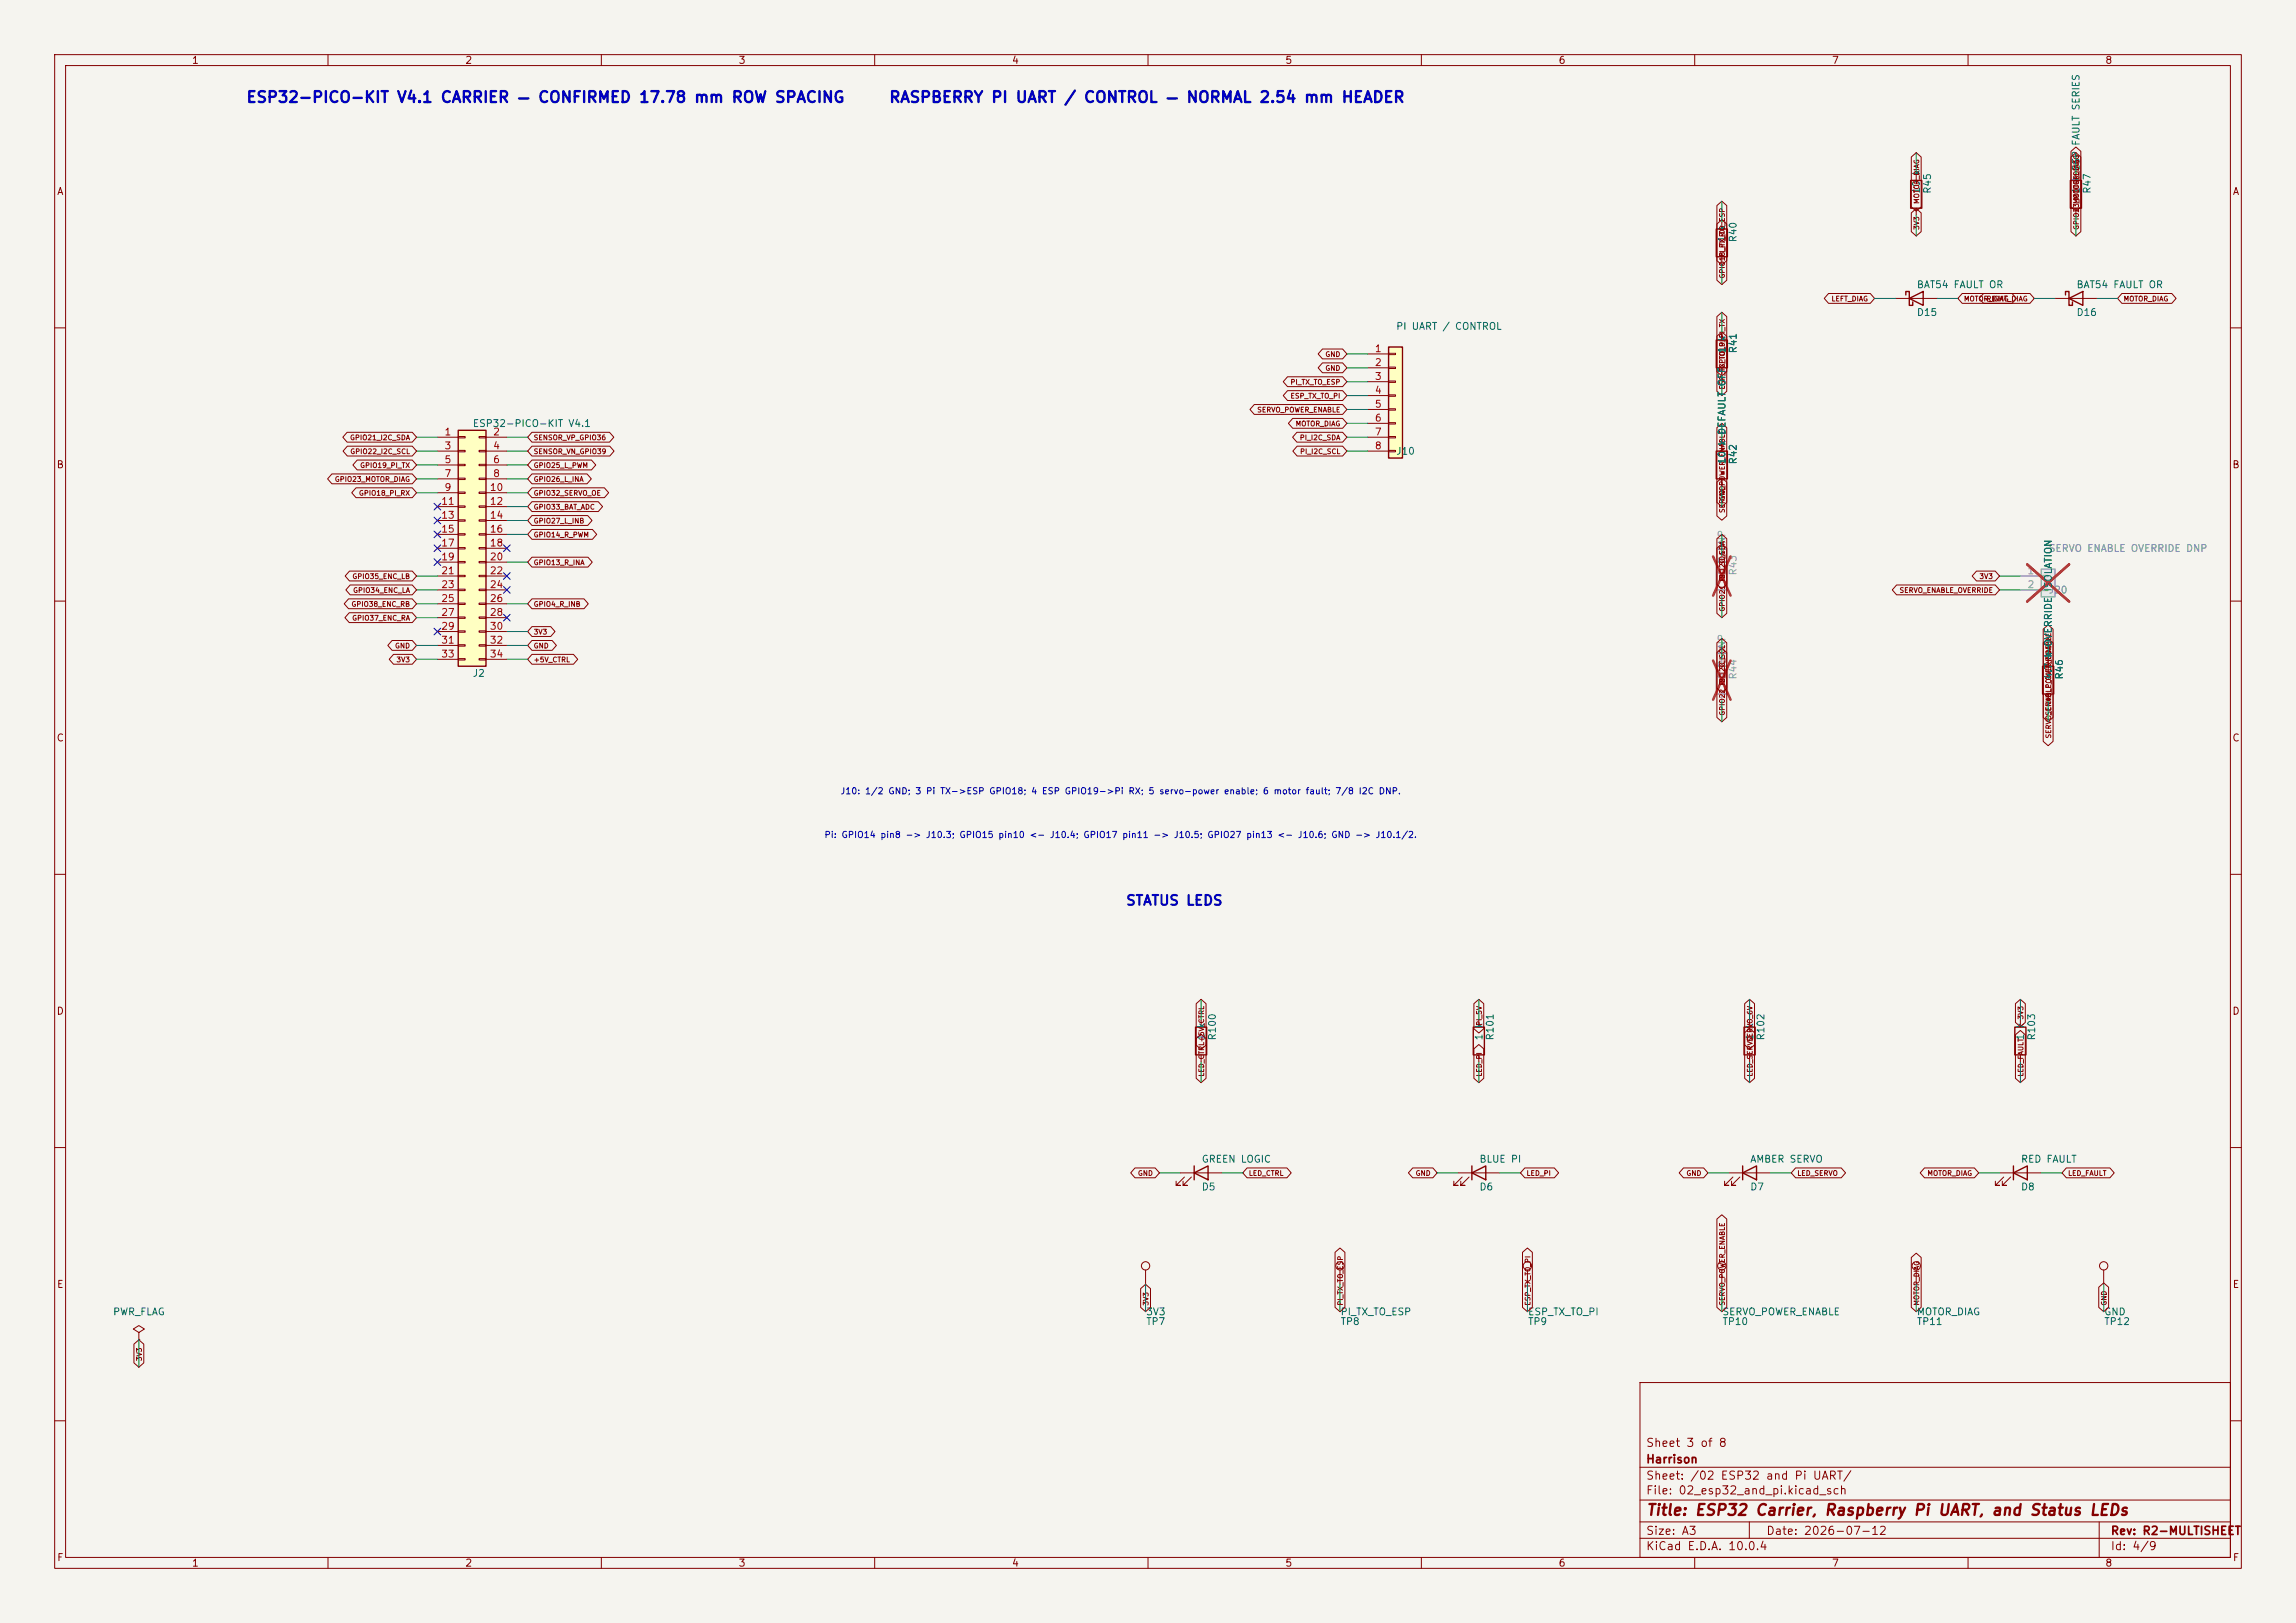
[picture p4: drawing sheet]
<svg xmlns="http://www.w3.org/2000/svg" width="420mm" height="297mm" viewBox="0 0 420 297" stroke-linecap="round" stroke-linejoin="round" font-family="sans-serif">
<defs><g id="words">
<g font-size="2" fill="#0000c2">
<text x="44.9" y="19.3">ESP32-PICO-KIT V4.1 CARRIER — CONFIRMED 17.78 mm ROW SPACING</text>
<text x="162.5" y="19.3">RASPBERRY PI UART / CONTROL — NORMAL 2.54 mm HEADER</text>
</g>
<text font-size="2" fill="#840000" x="301" y="277.8">Title: ESP32 Carrier, Raspberry Pi UART, and Status LEDs</text>
<text font-size="1.8" fill="#0000c2" x="205.9" y="166.1">STATUS LEDS</text>
<g font-size="1.5" fill="#840000">
<text x="301" y="268.1">Harrison</text>
<text x="301" y="265.1">Sheet 3 of 8</text>
<text x="301" y="273.8">File: 02_esp32_and_pi.kicad_sch</text>
<text x="301" y="271.1">Sheet: /02 ESP32 and Pi UART/</text>
<text x="301" y="281.2">Size: A3</text>
<text x="323" y="281.2">Date: 2026-07-12</text>
<text x="386" y="281.2">Rev: R2-MULTISHEET</text>
<text x="301" y="284">KiCad E.D.A. 10.0.4</text>
<text x="386" y="284">Id: 4/9</text>
</g>
<g font-size="1.3" fill="#840000">
<text x="35" y="12">1</text>
<text x="85" y="12">2</text>
<text x="135" y="12">3</text>
<text x="185" y="12">4</text>
<text x="235" y="12">5</text>
<text x="285" y="12">6</text>
<text x="335" y="12">7</text>
<text x="385" y="12">8</text>
<text x="10.3" y="36">A</text>
<text x="408.3" y="36">A</text>
<text x="10.3" y="86">B</text>
<text x="408.2" y="86">B</text>
<text x="10.3" y="136">C</text>
<text x="408.2" y="136">C</text>
<text x="10.3" y="186">D</text>
<text x="408.2" y="186">D</text>
<text x="10.3" y="236">E</text>
<text x="408.3" y="236">E</text>
<text x="10.3" y="286">F</text>
<text x="35" y="287">1</text>
<text x="85" y="287">2</text>
<text x="135" y="287">3</text>
<text x="185" y="287">4</text>
<text x="235" y="287">5</text>
<text x="285" y="287">6</text>
<text x="335" y="287">7</text>
<text x="385" y="287">8</text>
<text x="408.3" y="286">F</text>
</g>
<g font-size="1.3" fill="#006464">
<text x="351.5" y="35.6" transform="rotate(-90 351.5 35.6)">10</text>
<text x="351.5" y="32.2" transform="rotate(-90 351.5 32.2)">k</text>
<text x="353.5" y="35.6" transform="rotate(-90 353.5 35.6)">R45</text>
<text x="380.7" y="35.6" transform="rotate(-90 380.7 35.6)">1 k ESP FAULT SERIES</text>
<text x="382.7" y="35.6" transform="rotate(-90 382.7 35.6)">R47</text>
<text x="315.9" y="44.4" transform="rotate(-90 315.9 44.4)">1 k</text>
<text x="318" y="44.4" transform="rotate(-90 318 44.4)">R40</text>
<text x="350.5" y="53">BAT54 FAULT OR</text>
<text x="379.7" y="53">BAT54 FAULT OR</text>
<text x="350.5" y="58.1">D15</text>
<text x="379.7" y="58.1">D16</text>
<text x="255.3" y="60.7">PI UART / CONTROL</text>
<text x="315.9" y="64.8" transform="rotate(-90 315.9 64.8)">1 k</text>
<text x="318" y="64.8" transform="rotate(-90 318 64.8)">R41</text>
<text x="86.4" y="78.4">ESP32-PICO-KIT V4.1</text>
<text x="255.3" y="83.5">J10</text>
<text x="315.9" y="81.7" transform="rotate(-90 315.9 81.7)">k DEFAULT OFF</text>
<text x="315.9" y="85.1" transform="rotate(-90 315.9 85.1)">10</text>
<text x="318" y="85.1" transform="rotate(-90 318 85.1)">R42</text>
<text x="375.6" y="108.4" transform="rotate(-90 375.6 108.4)">ISOLATION</text>
<text x="86.4" y="124.2">J2</text>
<text x="375.6" y="124.5" transform="rotate(-90 375.6 124.5)">4.7 k OVERRIDE</text>
<text x="377.7" y="124.5" transform="rotate(-90 377.7 124.5)">R46</text>
<text x="220.7" y="190.5" transform="rotate(-90 220.7 190.5)">1 k</text>
<text x="222.7" y="190.5" transform="rotate(-90 222.7 190.5)">R100</text>
<text x="271.5" y="190.5" transform="rotate(-90 271.5 190.5)">1 k</text>
<text x="273.5" y="190.5" transform="rotate(-90 273.5 190.5)">R101</text>
<text x="321" y="190.5" transform="rotate(-90 321 190.5)">1 k</text>
<text x="323" y="190.5" transform="rotate(-90 323 190.5)">R102</text>
<text x="370.5" y="190.5" transform="rotate(-90 370.5 190.5)">1 k</text>
<text x="372.6" y="190.5" transform="rotate(-90 372.6 190.5)">R103</text>
<text x="219.7" y="213.1">GREEN LOGIC</text>
<text x="270.5" y="213.1">BLUE PI</text>
<text x="320" y="213.1">AMBER SERVO</text>
<text x="369.6" y="213.1">RED FAULT</text>
<text x="219.7" y="218.1">D5</text>
<text x="270.5" y="218.1">D6</text>
<text x="320" y="218.1">D7</text>
<text x="369.6" y="218.1">D8</text>
<text x="20.6" y="241">PWR_FLAG</text>
<text x="209.6" y="242.8">TP7</text>
<text x="209.6" y="241">3V3</text>
<text x="245.1" y="242.8">TP8</text>
<text x="245.1" y="241">PI_TX_TO_ESP</text>
<text x="279.4" y="242.8">TP9</text>
<text x="279.4" y="241">ESP_TX_TO_PI</text>
<text x="315" y="241">SERVO_POWER_ENABLE</text>
<text x="315" y="242.8">TP10</text>
<text x="350.5" y="242.8">TP11</text>
<text x="350.5" y="241">MOTOR_DIAG</text>
<text x="384.8" y="241">GND</text>
<text x="384.8" y="242.8">TP12</text>
</g>
<g font-size="1.3" fill="#a90000">
<text x="251.4" y="64.7">1</text>
<text x="251.4" y="67.3">2</text>
<text x="251.4" y="69.8">3</text>
<text x="251.4" y="72.4">4</text>
<text x="251.4" y="74.9">5</text>
<text x="251.4" y="77.4">6</text>
<text x="81.2" y="80">1</text>
<text x="81.2" y="82.5">3</text>
<text x="90.1" y="80">2</text>
<text x="90.1" y="82.5">4</text>
<text x="251.4" y="80">7</text>
<text x="251.4" y="82.5">8</text>
<text x="81.2" y="85.1">5</text>
<text x="81.2" y="87.6">7</text>
<text x="90.1" y="85.1">6</text>
<text x="90.1" y="87.6">8</text>
<text x="80.6" y="92.7">11</text>
<text x="80.6" y="95.2">13</text>
<text x="81.2" y="90.1">9</text>
<text x="89.5" y="90.1">10</text>
<text x="89.5" y="92.7">12</text>
<text x="89.5" y="95.2">14</text>
<text x="80.6" y="97.8">15</text>
<text x="80.6" y="100.3">17</text>
<text x="89.5" y="97.8">16</text>
<text x="89.5" y="100.3">18</text>
<text x="80.6" y="102.8">19</text>
<text x="80.6" y="105.4">21</text>
<text x="80.6" y="107.9">23</text>
<text x="89.5" y="102.8">20</text>
<text x="89.5" y="105.4">22</text>
<text x="89.5" y="107.9">24</text>
<text x="80.6" y="110.5">25</text>
<text x="80.6" y="113">27</text>
<text x="89.5" y="110.5">26</text>
<text x="89.5" y="113">28</text>
<text x="80.6" y="115.5">29</text>
<text x="80.6" y="118.1">31</text>
<text x="89.5" y="115.5">30</text>
<text x="89.5" y="118.1">32</text>
<text x="80.6" y="120.6">33</text>
<text x="89.5" y="120.6">34</text>
</g>
<g font-size="1.3" fill="#939391">
<text x="374.7" y="101.3">SERVO ENABLE OVERRIDE DNP</text>
<text x="315.9" y="105.4" transform="rotate(-90 315.9 105.4)">0 R DNP</text>
<text x="318" y="105.4" transform="rotate(-90 318 105.4)">R43</text>
<text x="374.7" y="108.9">J20</text>
<text x="315.9" y="124.5" transform="rotate(-90 315.9 124.5)">0 R DNP</text>
<text x="318" y="124.5" transform="rotate(-90 318 124.5)">R44</text>
</g>
<g font-size="1.3" fill="#a5a4a2">
<text x="370.8" y="105.4">1</text>
<text x="370.8" y="107.9">2</text>
</g>
<g font-size="1.2" fill="#0000c2">
<text x="153.6" y="145.6">J10: 1/2 GND; 3 Pi TX-&gt;ESP GPIO18; 4 ESP GPIO19-&gt;Pi RX; 5 servo-power enable; 6 motor fault; 7/8 I2C DNP.</text>
<text x="150.7" y="153.6">Pi: GPIO14 pin8 -&gt; J10.3; GPIO15 pin10 &lt;- J10.4; GPIO17 pin11 -&gt; J10.5; GPIO27 pin13 &lt;- J10.6; GND -&gt; J10.1/2.</text>
</g>
<g font-size=".9" fill="#840000">
<text x="351.3" y="37.4" transform="rotate(-90 351.3 37.4)">MOTOR_DIAG</text>
<text x="380.5" y="37.4" transform="rotate(-90 380.5 37.4)">MOTOR_DIAG</text>
<text x="315.7" y="47.2" transform="rotate(-90 315.7 47.2)">PI_TX_TO_ESP</text>
<text x="351.3" y="42.2" transform="rotate(-90 351.3 42.2)">3V3</text>
<text x="380.5" y="42.2" transform="rotate(-90 380.5 42.2)">GPIO23_MOTOR_DIAG</text>
<text x="315.7" y="51.1" transform="rotate(-90 315.7 51.1)">GPIO18_PI_RX</text>
<text x="334.9" y="55.4">LEFT_DIAG</text>
<text x="359.2" y="55.4">MOTOR_DIAG</text>
<text x="363.3" y="55.4">RIGHT_DIAG</text>
<text x="388.4" y="55.4">MOTOR_DIAG</text>
<text x="242.3" y="65.5">GND</text>
<text x="236" y="70.6">PI_TX_TO_ESP</text>
<text x="242.3" y="68.1">GND</text>
<text x="315.7" y="71.4" transform="rotate(-90 315.7 71.4)">ESP_TX_TO_PI</text>
<text x="315.7" y="67.6" transform="rotate(-90 315.7 67.6)">GPIO19_PI_TX</text>
<text x="229.9" y="75.7">SERVO_POWER_ENABLE</text>
<text x="236" y="73.1">ESP_TX_TO_PI</text>
<text x="63.9" y="80.8">GPIO21_I2C_SDA</text>
<text x="64" y="83.3">GPIO22_I2C_SCL</text>
<text x="97.5" y="80.8">SENSOR_VP_GPIO36</text>
<text x="97.5" y="83.3">SENSOR_VN_GPIO39</text>
<text x="236.9" y="78.2">MOTOR_DIAG</text>
<text x="237.7" y="80.8">PI_I2C_SDA</text>
<text x="237.7" y="83.3">PI_I2C_SCL</text>
<text x="61.2" y="88.4">GPIO23_MOTOR_DIAG</text>
<text x="65.8" y="85.8">GPIO19_PI_TX</text>
<text x="97.5" y="85.8">GPIO25_L_PWM</text>
<text x="97.5" y="88.4">GPIO26_L_INA</text>
<text x="65.6" y="90.9">GPIO18_PI_RX</text>
<text x="97.5" y="90.9">GPIO32_SERVO_OE</text>
<text x="97.5" y="93.5">GPIO33_BAT_ADC</text>
<text x="315.7" y="94" transform="rotate(-90 315.7 94)">SERVO_POWER_ENABLE</text>
<text x="315.7" y="91.7" transform="rotate(-90 315.7 91.7)">GND</text>
<text x="97.5" y="96">GPIO27_L_INB</text>
<text x="97.5" y="98.5">GPIO14_R_PWM</text>
<text x="64.4" y="106.2">GPIO35_ENC_LB</text>
<text x="97.5" y="103.6">GPIO13_R_INA</text>
<text x="315.7" y="106.5" transform="rotate(-90 315.7 106.5)">PI_I2C_SDA</text>
<text x="362" y="106.2">3V3</text>
<text x="64.2" y="111.2">GPIO38_ENC_RB</text>
<text x="64.3" y="113.8">GPIO37_ENC_RA</text>
<text x="64.5" y="108.7">GPIO34_ENC_LA</text>
<text x="97.5" y="111.2">GPIO4_R_INB</text>
<text x="315.7" y="112" transform="rotate(-90 315.7 112)">GPIO21_I2C_SDA</text>
<text x="347.4" y="108.7">SERVO_ENABLE_OVERRIDE</text>
<text x="72.2" y="118.9">GND</text>
<text x="97.5" y="116.3">3V3</text>
<text x="97.5" y="118.9">GND</text>
<text x="72.4" y="121.4">3V3</text>
<text x="97.5" y="121.4">+5V_CTRL</text>
<text x="315.7" y="125.5" transform="rotate(-90 315.7 125.5)">PI_I2C_SCL</text>
<text x="315.7" y="131.1" transform="rotate(-90 315.7 131.1)">GPIO22_I2C_SCL</text>
<text x="375.4" y="131.1" transform="rotate(-90 375.4 131.1)">SERVO_POWER_ENABLE</text>
<text x="375.4" y="135.2" transform="rotate(-90 375.4 135.2)">SERVO_ENABLE_OVERRIDE</text>
<text x="271.3" y="187.8" transform="rotate(-90 271.3 187.8)">PI_5V</text>
<text x="320.8" y="190.8" transform="rotate(-90 320.8 190.8)">SERVO_6V</text>
<text x="370.3" y="186.7" transform="rotate(-90 370.3 186.7)">3V3</text>
<text x="220.5" y="197.1" transform="rotate(-90 220.5 197.1)">LED_CTRL+5V_CTRL</text>
<text x="271.3" y="197.1" transform="rotate(-90 271.3 197.1)">LED_PI</text>
<text x="320.8" y="197.1" transform="rotate(-90 320.8 197.1)">LED_SERVO</text>
<text x="370.3" y="197.1" transform="rotate(-90 370.3 197.1)">LED_FAULT</text>
<text x="208.1" y="215.4">GND</text>
<text x="228.3" y="215.4">LED_CTRL</text>
<text x="258.9" y="215.4">GND</text>
<text x="279.1" y="215.4">LED_PI</text>
<text x="308.4" y="215.4">GND</text>
<text x="328.7" y="215.4">LED_SERVO</text>
<text x="352.5" y="215.4">MOTOR_DIAG</text>
<text x="378.2" y="215.4">LED_FAULT</text>
<text x="210.3" y="239" transform="rotate(-90 210.3 239)">3V3</text>
<text x="245.9" y="239" transform="rotate(-90 245.9 239)">PI_TX_TO_ESP</text>
<text x="280.2" y="239" transform="rotate(-90 280.2 239)">ESP_TX_TO_PI</text>
<text x="315.7" y="239" transform="rotate(-90 315.7 239)">SERVO_POWER_ENABLE</text>
<text x="351.3" y="239" transform="rotate(-90 351.3 239)">MOTOR_DIAG</text>
<text x="385.6" y="239" transform="rotate(-90 385.6 239)">GND</text>
<text x="26.2" y="249.2" transform="rotate(-90 26.2 249.2)">3V3</text>
</g>
</g></defs>
<path d="M0 0h420v297h-420z" fill="#f5f4ef" stroke="#f5f4ef" stroke-width=".18"/>
<g fill="none" stroke="#840000" stroke-width=".18">
<path d="M10 10h400v277h-400zM12 12h396v273h-396zM60 10v2M110 10v2M160 10v2M210 10v2M260 10v2M310 10v2M360 10v2M350.5 31.8v1.2M350.5 38.1v1.3M346.7 54.6h7.6"/>
<path d="M10 60h2M315 61v1.2M315 67.3v1.3M408 60h2M315 81.3v1.3M315 87.6v1.3M10 110h2M408 110h2M374.6 120.7v1.2M374.6 127v1.3M10 160h2M408 160h2"/>
<path d="M219.7 186.7v1.3M219.7 193v1.3M270.5 186.7v1.3M270.5 193v1.3M320 186.7v1.3M320 193v1.3M369.6 186.7v1.3M369.6 193v1.3M10 210h2M215.9 214.6h7.6M216.7 215.4l-1.6 1.5h.8h-.8v-.7M217.9 215.4l-1.5 1.5h.8h-.8v-.7"/>
<path d="M316.2 214.6h7.6M317 215.4l-1.5 1.5h.7h-.7v-.7M318.3 215.4l-1.6 1.5h.8h-.8v-.7M408 210h2M209.5 232.4v2.5M245.1 232.4v2.5M279.4 232.4v2.5M315 232.4v2.5M384.8 232.4v2.5M25.4 243.8l1-.6-1-.6-1 .6 1 .6v1.3M25.4 245.1h.1M300 253h108v32h-108z"/>
<path d="M10 260h2M300 278.5h108M300 274.5h108M300 268.5h108M320 278.5v3M384 278.5v6.5M408 260h2M60 285v2M110 285v2M160 285v2M210 285v2M260 285v2"/>
<path d="M300 281.5h108M310 285v2M360 285v2"/>
<circle cx="209.5" cy="231.6" r=".76"/>
<circle cx="245.1" cy="231.6" r=".76"/>
<circle cx="279.4" cy="231.6" r=".76"/>
<circle cx="315" cy="231.6" r=".76"/>
<circle cx="384.8" cy="231.6" r=".76"/>
</g>
<g fill="none" stroke="#840000" stroke-width=".25">
<path d="M349.5 33h2v5.1h-2zM348.6 54v-.7h.6v2.6h.7v-.7M349.2 54.6l2.6-1.3v2.6zM313.9 62.2h2.1v5.1h-2.1zM313.9 82.6h2.1v5h-2.1zM373.6 121.9h2.1v5.1h-2.1zM218.7 188h2v5h-2zM269.5 188h2v5h-2zM319 188h2.1v5h-2.1zM368.6 188h2v5h-2zM218.4 214.6l2.6-1.2v2.5zM218.4 213.4v2.5"/>
<path d="M318.8 214.6l2.5-1.2v2.5zM318.8 213.4v2.5"/>
</g>
<path d="M313.9 102.9h2.1v5.1h-2.1z" fill="none" stroke="#9c9b98" stroke-width=".25"/>
<path d="M315 101.6v1.3M315 108v1.2" fill="none" stroke="#9c9b98" stroke-width=".18"/>
<path d="M313.4 101.8l3.2 7.2M316.6 101.8l-3.2 7.2" fill="none" stroke="#e12e31" stroke-width=".46"/>
<path d="M373.4 104.1h2.5v5.1h-2.5z" fill="#ebeae8"/>
<path d="M373.4 104.1h2.5v5.1h-2.5zM313.9 121.9h2.1v5.1h-2.1z" fill="none" stroke="#9c9b98" stroke-width=".25"/>
<path d="M369.6 105.4h3.8M369.6 108h3.8M373.4 105.3h1.2v.2h-1.2zM373.4 107.8h1.2v.3h-1.2zM315 120.7v1.2M315 127v1.3" fill="none" stroke="#9c9b98" stroke-width=".18"/>
<path d="M370.8 103.3l7.7 6.8M378.5 103.3l-7.7 6.8M313.4 120.9l3.2 7.1M316.6 120.9l-3.2 7.1" fill="none" stroke="#e12e31" stroke-width=".46"/>
<path d="M378.7 33h2v5.1h-2zM377.8 54v-.7h.7v2.6h.6v-.7M378.5 54.6l2.5-1.3v2.6zM269.2 214.6l2.6-1.2v2.5zM269.2 213.4v2.5M368.3 214.6l2.5-1.2v2.5zM368.3 213.4v2.5" fill="none" stroke="#840000" stroke-width=".25"/>
<g fill="none" stroke="#840000" stroke-width=".18">
<path d="M379.7 31.8v1.2M379.7 38.1v1.3M375.9 54.6h7.6M266.7 214.6h7.6M267.5 215.4l-1.6 1.5h.8h-.8v-.7M268.7 215.4l-1.5 1.5h.8h-.8v-.7M365.8 214.6h7.6M366.5 215.4l-1.5 1.5h.8h-.8v-.7M367.8 215.4l-1.5 1.5h.7h-.7v-.7M350.5 232.4v2.5"/>
<circle cx="350.5" cy="231.6" r=".76"/>
</g>
<path d="M254 63.5h2.5v20.3h-2.5z" fill="#ffffc2"/>
<path d="M313.9 41.9h2.1v5.1h-2.1zM254 63.5h2.5v20.3h-2.5z" fill="none" stroke="#840000" stroke-width=".25"/>
<g fill="none" stroke="#840000" stroke-width=".18">
<path d="M315 40.6v1.3M315 47v1.3M250.2 64.8h3.8M250.2 67.3h3.8M250.2 69.9h3.8M250.2 72.4h3.8M250.2 74.9h3.8M250.2 77.5h3.8M254 64.6h1.3v.3h-1.3zM254 67.2h1.3v.2h-1.3zM254 69.7h1.3v.3h-1.3zM254 72.3h1.3v.2h-1.3z"/>
<path d="M254 74.8h1.3v.3h-1.3zM254 77.3h1.3v.3h-1.3zM254 79.9h1.3v.2h-1.3zM250.2 80h3.8M250.2 82.6h3.8M254 82.4h1.3v.3h-1.3z"/>
</g>
<path d="M83.8 78.7h5.1v43.2h-5.1z" fill="#ffffc2"/>
<path d="M83.8 78.7h5.1v43.2h-5.1z" fill="none" stroke="#840000" stroke-width=".25"/>
<g fill="none" stroke="#840000" stroke-width=".18">
<path d="M314.1 37.6l.9-.8 .9 .8v10.1l-.9 .8-.9-.8zM349.6 39l.9-.8 .9 .8v3.4l-.9 .8-.9-.8zM349.6 28.7l.9-.8 .9 .8v9.2l-.9 .7-.9-.7zM378.8 27.7l.9-.8 .9 .8v14.7l-.9 .8-.9-.8zM378.8 28.7l.9-.8 .9 .8v9.2l-.9 .7-.9-.7zM314.1 41l.9-.8 .9 .8v10.3l-.9 .8-.9-.8zM314.1 57.9l.9-.7 .9 .7v10.1l-.9 .8-.9-.8zM334.5 53.7h7.6l.8 .9-.8 .9h-7.6l-.8-.9zM358.9 53.7h9.2l.7 .9-.7 .9h-9.2l-.8-.9zM362.8 53.7h8.5l.8 .9-.8 .9h-8.5l-.8-.9zM388.1 53.7h9.2l.8 .9-.8 .9h-9.2l-.8-.9zM63.5 79.1h11.9l.8 .9-.8 .9h-11.9l-.8-.9z"/>
<path d="M83.8 79.9h1.3v.2h-1.3zM87.6 79.9h1.3v.2h-1.3zM97.3 79.1h14.2l.8 .9-.8 .9h-14.2l-.8-.9zM229.4 74h16.2l.8 .9-.8 .9h-16.2l-.8-.9zM235.5 68.9h10.1l.8 1-.8 .9h-10.1l-.8-.9zM235.5 71.5h10.1l.8 .9-.8 .9h-10.1l-.8-.9zM236.5 76.6h9.1l.8 .9-.8 .9h-9.1l-.8-.9zM237.2 79.1h8.4l.8 .9-.8 .9h-8.4l-.8-.9zM241.9 63.9h3.7l.8 .9-.8 .9h-3.7l-.8-.9zM241.9 66.4h3.7l.8 .9-.8 .9h-3.7l-.8-.9zM314.1 61.5l.9-.8 .9 .8v10.1l-.9 .8-.9-.8zM314.1 78.3l.9-.8 .9 .8v16.1l-.9 .8-.9-.8z"/>
<path d="M315 61v1.2M315 67.3v1.3M60.7 86.7h14.7l.8 .9-.8 .9h-14.7l-.8-.9zM63.5 81.6h11.9l.8 1-.8 .9h-11.9l-.7-.9zM65.1 89.3h10.3l.8 .9-.8 .9h-10.3l-.8-.9zM65.3 84.2h10.1l.8 .9-.8 .9h-10.1l-.7-.9zM80 80h3.8M80 82.6h3.8M80 85.1h3.8M80 87.6h3.8M80 90.2h3.8M80 92.7h3.8"/>
<path d="M80 95.3h3.8M80 97.8h3.8M83.8 82.4h1.3v.3h-1.3zM83.8 85h1.3v.2h-1.3zM83.8 87.5h1.3v.3h-1.3zM83.8 90h1.3v.3h-1.3zM83.8 92.6h1.3v.2h-1.3zM83.8 95.1h1.3v.3h-1.3zM83.8 97.7h1.3v.2h-1.3zM87.6 82.4h1.3v.3h-1.3zM87.6 85h1.3v.2h-1.3zM87.6 87.5h1.3v.3h-1.3z"/>
<path d="M87.6 90h1.3v.3h-1.3zM87.6 92.6h1.3v.2h-1.3zM87.6 95.1h1.3v.3h-1.3zM87.6 97.7h1.3v.2h-1.3zM88.9 80h3.8M88.9 82.6h3.8M88.9 85.1h3.8M88.9 87.6h3.8M88.9 90.2h3.8M88.9 92.7h3.8M88.9 95.3h3.8M88.9 97.8h3.8"/>
<path d="M97.3 81.6h14.2l.8 1-.8 .9h-14.2l-.8-.9zM97.3 84.2h10.9l.8 .9-.8 .9h-10.9l-.8-.9zM97.3 86.7h10.1l.8 .9-.8 .9h-10.1l-.8-.9zM97.3 89.3h13.3l.7 .9-.7 .9h-13.3l-.8-.9zM97.3 91.8h12.1l.8 .9-.8 .9h-12.1l-.8-.9zM97.3 94.3h10.2l.8 1-.8 .9h-10.2l-.8-.9zM97.3 96.9h11.1l.8 .9-.8 .9h-11.1l-.8-.9zM237.3 81.6h8.3l.8 1-.8 .9h-8.3l-.8-.9zM314.1 88.2l.9-.8 .9 .8v3.7l-.9 .8-.9-.8zM314.1 98.6l.9-.8 .9 .8v8.3l-.9 .8-.9-.8zM315 81.3v1.3M315 87.6v1.3"/>
<path d="M63.8 109.6h11.6l.8 .9-.8 .9h-11.6l-.8-.9zM63.9 112.1h11.5l.8 .9-.8 .9h-11.5l-.8-.9zM63.9 104.5h11.5l.8 .9-.8 .9h-11.5l-.8-.9zM64.1 107h11.3l.8 1-.8 .9h-11.3l-.8-.9zM71.7 117.2h3.7l.8 .9-.8 .9h-3.7l-.8-.9zM72 119.7h3.4l.8 1-.8 .9h-3.4l-.8-.9zM80 100.3h3.8M80 102.9h3.8M80 105.4h3.8M80 108h3.8M80 110.5h3.8M80 113h3.8"/>
<path d="M80 115.6h3.8M80 118.1h3.8M83.8 100.2h1.3v.3h-1.3zM83.8 102.7h1.3v.3h-1.3zM83.8 105.3h1.3v.2h-1.3zM83.8 107.8h1.3v.3h-1.3zM83.8 110.4h1.3v.2h-1.3zM83.8 112.9h1.3v.3h-1.3zM83.8 115.4h1.3v.3h-1.3zM83.8 118h1.3v.2h-1.3zM87.6 100.2h1.3v.3h-1.3zM87.6 102.7h1.3v.3h-1.3z"/>
<path d="M87.6 105.3h1.3v.2h-1.3zM87.6 107.8h1.3v.3h-1.3zM87.6 110.4h1.3v.2h-1.3zM87.6 112.9h1.3v.3h-1.3zM87.6 115.4h1.3v.3h-1.3zM87.6 118h1.3v.2h-1.3zM88.9 100.3h3.8M88.9 102.9h3.8M88.9 105.4h3.8M88.9 108h3.8M88.9 110.5h3.8M88.9 113h3.8"/>
<path d="M88.9 115.6h3.8M88.9 118.1h3.8M97.3 119.7h7.6l.8 1-.8 .9h-7.6l-.8-.9zM97.3 109.6h9.5l.8 .9-.8 .9h-9.5l-.8-.9zM97.3 114.7h3.4l.8 .9-.8 .9h-3.4l-.8-.9zM97.3 117.2h3.7l.8 .9-.8 .9h-3.7l-.8-.9zM97.3 102h10.3l.7 .9-.7 .9h-10.3l-.8-.9zM314.1 100.3l.9-.8 .9 .8v11.9l-.9 .8-.9-.8zM314.1 117.6l.9-.8 .9 .8v8.3l-.9 .8-.9-.8zM314.1 119.4l.9-.8 .9 .8v11.9l-.9 .8-.9-.8zM346.9 107h18.1l.8 1-.8 .9h-18.1l-.8-.9zM361.5 104.5h3.5l.8 .9-.8 .9h-3.5l-.7-.9z"/>
<path d="M373.7 115.1l.9-.8 1 .8v16.2l-1 .8-.9-.8zM373.7 117.6l.9-.8 1 .8v18.1l-1 .8-.9-.8zM80 120.7h3.8M83.8 120.5h1.3v.3h-1.3zM87.6 120.5h1.3v.3h-1.3zM88.9 120.7h3.8M374.6 120.7v1.2M374.6 127v1.3M218.8 183.7l.9-.8 .9 .8v7.6l-.9 .7-.9-.7zM218.8 190l.9-.7 .9 .7v7.3l-.9 .8-.9-.8zM269.6 183.7l.9-.8 .9 .8v4.6l-.9 .7-.9-.7zM269.6 191.9l.9-.8 .9 .8v5.4l-.9 .8-.9-.8z"/>
<path d="M319.1 183.7l.9-.8 .9 .8v7.5l-.9 .8-.9-.8zM319.1 189l.9-.8 .9 .8v8.3l-.9 .8-.9-.8zM368.7 189.4l.9-.8 .9 .8v7.9l-.9 .8-.9-.8zM368.7 183.7l.9-.8 .9 .8v3.4l-.9 .8-.9-.8zM207.6 213.7h3.7l.8 .9-.8 .9h-3.7l-.8-.9zM228.1 213.7h7.3l.8 .9-.8 .9h-7.3l-.8-.9zM258.4 213.7h3.7l.8 .9-.8 .9h-3.7l-.8-.9zM278.9 213.7h5.4l.8 .9-.8 .9h-5.4l-.8-.9zM307.9 213.7h3.7l.8 .9-.8 .9h-3.7l-.7-.9zM328.4 213.7h8.4l.8 .9-.8 .9h-8.4l-.7-.9zM352 213.7h9.2l.7 .9-.7 .9h-9.2l-.8-.9zM378 213.7h8l.7 .9-.7 .9h-8l-.8-.9z"/>
<path d="M208.6 235.8l.9-.8 1 .8v3.4l-1 .8-.9-.8zM244.2 229.2l.9-.8 .9 .8v10l-.9 .8-.9-.8zM278.5 229.2l.9-.8 .9 .8v10l-.9 .8-.9-.8zM314.1 223.1l.9-.8 .9 .8v16.1l-.9 .8-.9-.8zM349.6 230.1l.9-.8 .9 .8v9.1l-.9 .8-.9-.8zM383.9 235.6l.9-.8 .9 .8v3.6l-.9 .8-.9-.8zM24.5 246l.9-.8 .9 .8v3.4l-.9 .8-.9-.8z"/>
</g>
<g fill="none" stroke="#009600" stroke-width=".18">
<path d="M315 36.8v3.8M350.5 27.9v3.9M350.5 39.4v3.8M379.7 27.9v3.9M379.7 39.4v3.8M315 48.3v3.8M315 57.2v3.8M342.9 54.6h3.8M354.3 54.6h3.8M372.1 54.6h3.8M383.5 54.6h3.8M246.4 74.9h3.8"/>
<path d="M246.4 72.4h3.8M246.4 67.3h3.8M246.4 69.9h3.8M246.4 77.5h3.8M246.4 64.8h3.8M315 68.6v3.8M315 77.5v3.8M76.2 87.6h3.8M76.2 80h3.8M76.2 82.6h3.8M76.2 85.1h3.8M76.2 90.2h3.8"/>
<path d="M92.7 87.6h3.8M92.7 80h3.8M92.7 82.6h3.8M92.7 85.1h3.8M92.7 90.2h3.8M92.7 92.7h3.8M92.7 95.3h3.8M92.7 97.8h3.8M246.4 80h3.8M246.4 82.6h3.8M315 88.9v3.8M315 97.8v3.8"/>
<path d="M76.2 110.5h3.8M76.2 113h3.8M76.2 118.1h3.8M76.2 108h3.8M76.2 105.4h3.8M92.7 102.9h3.8M92.7 110.5h3.8M92.7 118.1h3.8M92.7 115.6h3.8M315 109.2v3.8M315 116.8v3.9M365.8 108h3.8"/>
<path d="M365.8 105.4h3.8M374.6 116.8v3.9M76.2 120.7h3.8M92.7 120.7h3.8M315 128.3v3.8M374.6 128.3v3.8M219.7 182.9v3.8M219.7 194.3v3.8M270.5 182.9v3.8M270.5 194.3v3.8M320 182.9v3.8M320 194.3v3.8"/>
<path d="M369.6 182.9v3.8M369.6 194.3v3.8M212.1 214.6h3.8M223.5 214.6h3.8M262.9 214.6h3.8M274.3 214.6h3.8M312.4 214.6h3.8M323.8 214.6h3.9M361.9 214.6h3.9M373.4 214.6h3.8M209.5 234.9v5.1M245.1 234.9v5.1"/>
<path d="M279.4 234.9v5.1M315 234.9v5.1M350.5 234.9v5.1M384.8 234.9v5.1M25.4 245.1v5.1"/>
</g>
<g fill="none" stroke="#000084" stroke-width=".18">
<path d="M79.4 92.1l1.2 1.2M79.4 94.6l1.2 1.3M79.4 97.2l1.2 1.2M79.4 99.7l1.2 1.2M80.6 92.1l-1.2 1.2M80.6 94.6l-1.2 1.3M80.6 97.2l-1.2 1.2M80.6 99.7l-1.2 1.2M92.1 99.7l1.2 1.2M93.3 99.7l-1.2 1.2M79.4 115l1.2 1.2M79.4 102.3l1.2 1.2"/>
<path d="M80.6 115l-1.2 1.2M80.6 102.3l-1.2 1.2M92.1 112.4l1.2 1.2M92.1 104.8l1.2 1.2M92.1 107.3l1.2 1.3M93.3 112.4l-1.2 1.2M93.3 104.8l-1.2 1.2M93.3 107.3l-1.2 1.3"/>
</g>
<path d="M369.6 105.4h3.8M369.6 108h3.8" fill="none" stroke="#9c9b98" stroke-width=".18"/>
<path d="M370.8 103.3l7.7 6.8M378.5 103.3l-7.7 6.8" fill="none" stroke="#e12e31" stroke-width=".46"/>
<use href="#words"/>
</svg>
